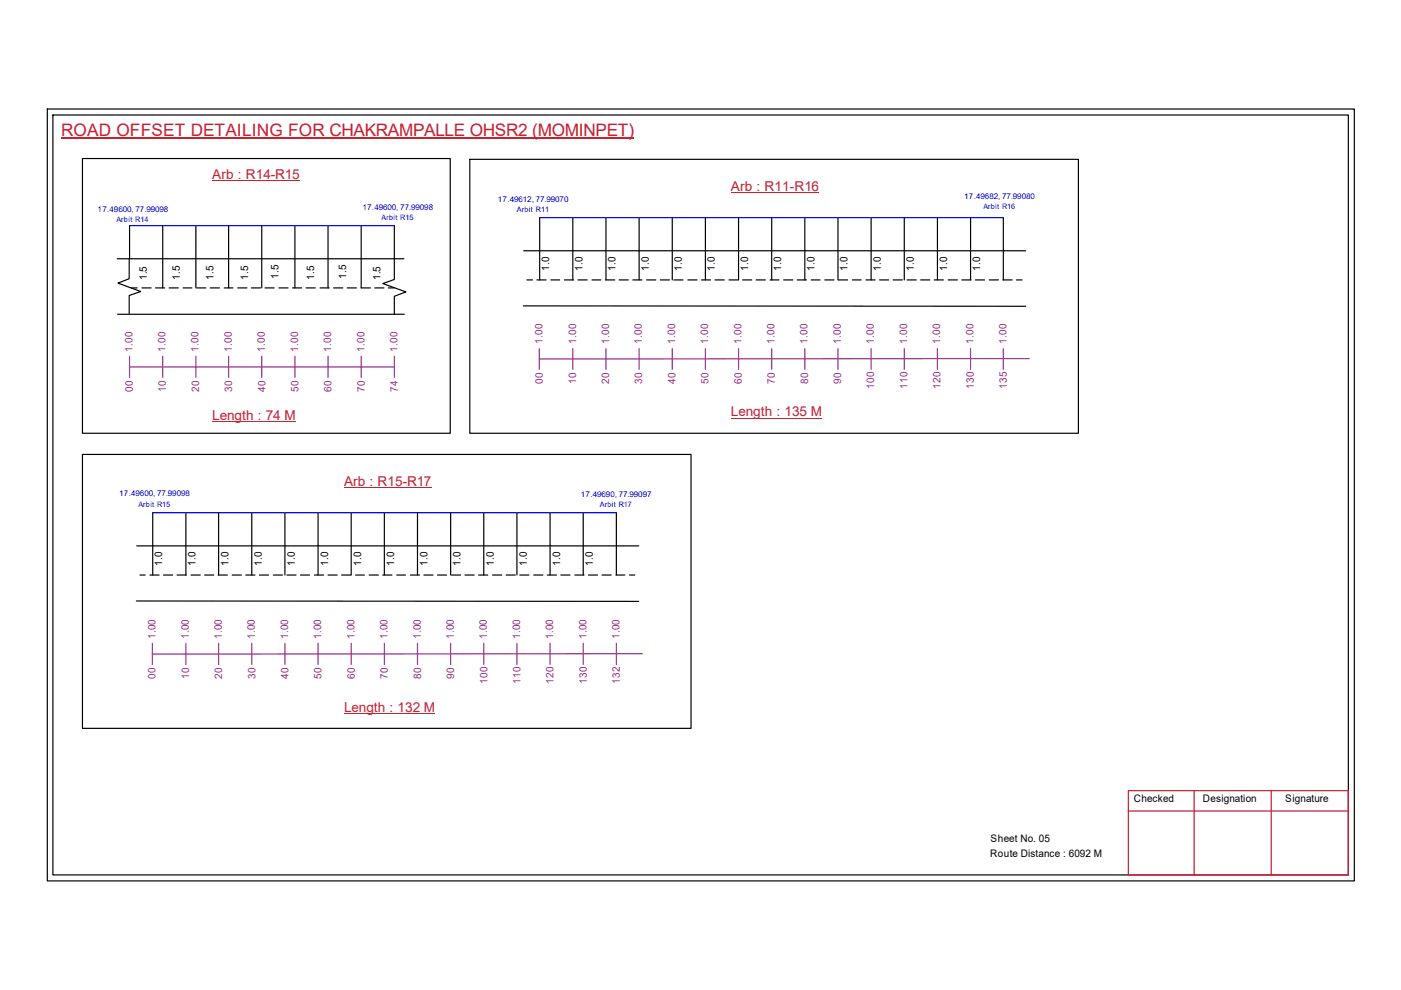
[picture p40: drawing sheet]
<svg xmlns="http://www.w3.org/2000/svg" width="297mm" height="210mm" viewBox="0 0 297 210" stroke-linecap="round" stroke-linejoin="round" font-family="sans-serif">
<defs><g id="words">
<text font-size="3.6" fill="#cd2027" x="13" y="28.9">ROAD OFFSET DETAILING FOR CHAKRAMPALLE OHSR2 (MOMINPET)</text>
<g font-size="2.9" fill="#cd2027">
<text x="45" y="37.9">Arb : R14-R15</text>
<text x="155" y="40.6">Arb : R11-R16</text>
<text x="45" y="89.1">Length : 74 M</text>
<text x="155" y="88.3">Length : 135 M</text>
<text x="72.9" y="103.1">Arb : R15-R17</text>
<text x="72.9" y="150.9">Length : 132 M</text>
</g>
<g font-size="2.2">
<text x="31.1" y="59.4" transform="rotate(-90 31.1 59.4)">1.5</text>
<text x="38.1" y="59.4" transform="rotate(-90 38.1 59.4)">1.5</text>
<text x="45.3" y="59.3" transform="rotate(-90 45.3 59.3)">1.5</text>
<text x="52.6" y="59.3" transform="rotate(-90 52.6 59.3)">1.5</text>
<text x="59.1" y="59.2" transform="rotate(-90 59.1 59.2)">1.5</text>
<text x="66.6" y="59.4" transform="rotate(-90 66.6 59.4)">1.5</text>
<text x="73.4" y="59.2" transform="rotate(-90 73.4 59.2)">1.5</text>
<text x="80.6" y="59.4" transform="rotate(-90 80.6 59.4)">1.5</text>
<text x="116.5" y="57.4" transform="rotate(-90 116.5 57.4)">1.0</text>
<text x="123.5" y="57.4" transform="rotate(-90 123.5 57.4)">1.0</text>
<text x="130.5" y="57.4" transform="rotate(-90 130.5 57.4)">1.0</text>
<text x="137.5" y="57.4" transform="rotate(-90 137.5 57.4)">1.0</text>
<text x="144.6" y="57.4" transform="rotate(-90 144.6 57.4)">1.0</text>
<text x="151.6" y="57.4" transform="rotate(-90 151.6 57.4)">1.0</text>
<text x="158.6" y="57.4" transform="rotate(-90 158.6 57.4)">1.0</text>
<text x="165.6" y="57.4" transform="rotate(-90 165.6 57.4)">1.0</text>
<text x="172.7" y="57.4" transform="rotate(-90 172.7 57.4)">1.0</text>
<text x="179.7" y="57.4" transform="rotate(-90 179.7 57.4)">1.0</text>
<text x="186.7" y="57.4" transform="rotate(-90 186.7 57.4)">1.0</text>
<text x="193.8" y="57.4" transform="rotate(-90 193.8 57.4)">1.0</text>
<text x="200.8" y="57.4" transform="rotate(-90 200.8 57.4)">1.0</text>
<text x="207.8" y="57.4" transform="rotate(-90 207.8 57.4)">1.0</text>
<text x="34.4" y="120" transform="rotate(-90 34.4 120)">1.0</text>
<text x="41.4" y="120" transform="rotate(-90 41.4 120)">1.0</text>
<text x="48.5" y="120" transform="rotate(-90 48.5 120)">1.0</text>
<text x="55.5" y="120" transform="rotate(-90 55.5 120)">1.0</text>
<text x="62.5" y="120" transform="rotate(-90 62.5 120)">1.0</text>
<text x="69.6" y="120" transform="rotate(-90 69.6 120)">1.0</text>
<text x="76.6" y="120" transform="rotate(-90 76.6 120)">1.0</text>
<text x="83.6" y="120" transform="rotate(-90 83.6 120)">1.0</text>
<text x="90.6" y="120" transform="rotate(-90 90.6 120)">1.0</text>
<text x="97.7" y="120" transform="rotate(-90 97.7 120)">1.0</text>
<text x="104.7" y="120" transform="rotate(-90 104.7 120)">1.0</text>
<text x="111.7" y="120" transform="rotate(-90 111.7 120)">1.0</text>
<text x="118.7" y="120" transform="rotate(-90 118.7 120)">1.0</text>
<text x="125.7" y="120" transform="rotate(-90 125.7 120)">1.0</text>
<text x="240.4" y="170.1">Checked</text>
<text x="255.1" y="170.1">Designation</text>
<text x="272.5" y="170.1">Signature</text>
<text x="210" y="178.6">Sheet No. 05</text>
<text x="209.9" y="181.7">Route Distance : 6092 M</text>
</g>
<g font-size="2.2" fill="#93278f">
<text x="28.1" y="74.6" transform="rotate(-90 28.1 74.6)">1.00</text>
<text x="35.1" y="74.6" transform="rotate(-90 35.1 74.6)">1.00</text>
<text x="42.1" y="74.6" transform="rotate(-90 42.1 74.6)">1.00</text>
<text x="49.1" y="74.6" transform="rotate(-90 49.1 74.6)">1.00</text>
<text x="56.2" y="74.6" transform="rotate(-90 56.2 74.6)">1.00</text>
<text x="63.2" y="74.6" transform="rotate(-90 63.2 74.6)">1.00</text>
<text x="70.2" y="74.6" transform="rotate(-90 70.2 74.6)">1.00</text>
<text x="77.3" y="74.6" transform="rotate(-90 77.3 74.6)">1.00</text>
<text x="84.3" y="74.6" transform="rotate(-90 84.3 74.6)">1.00</text>
<text x="115" y="72.9" transform="rotate(-90 115 72.9)">1.00</text>
<text x="122.1" y="72.9" transform="rotate(-90 122.1 72.9)">1.00</text>
<text x="129.2" y="72.9" transform="rotate(-90 129.2 72.9)">1.00</text>
<text x="136.1" y="72.9" transform="rotate(-90 136.1 72.9)">1.00</text>
<text x="143.1" y="72.9" transform="rotate(-90 143.1 72.9)">1.00</text>
<text x="150.2" y="72.9" transform="rotate(-90 150.2 72.9)">1.00</text>
<text x="157.2" y="72.9" transform="rotate(-90 157.2 72.9)">1.00</text>
<text x="164.2" y="72.9" transform="rotate(-90 164.2 72.9)">1.00</text>
<text x="171.2" y="72.9" transform="rotate(-90 171.2 72.9)">1.00</text>
<text x="178.3" y="72.9" transform="rotate(-90 178.3 72.9)">1.00</text>
<text x="185.3" y="72.9" transform="rotate(-90 185.3 72.9)">1.00</text>
<text x="192.3" y="72.9" transform="rotate(-90 192.3 72.9)">1.00</text>
<text x="199.3" y="72.9" transform="rotate(-90 199.3 72.9)">1.00</text>
<text x="206.4" y="72.9" transform="rotate(-90 206.4 72.9)">1.00</text>
<text x="213.4" y="72.9" transform="rotate(-90 213.4 72.9)">1.00</text>
<text x="28.1" y="83.1" transform="rotate(-90 28.1 83.1)">00</text>
<text x="35.2" y="83.1" transform="rotate(-90 35.2 83.1)">10</text>
<text x="42.2" y="83.1" transform="rotate(-90 42.2 83.1)">20</text>
<text x="49.2" y="83.1" transform="rotate(-90 49.2 83.1)">30</text>
<text x="56.3" y="83.1" transform="rotate(-90 56.3 83.1)">40</text>
<text x="63.3" y="83.1" transform="rotate(-90 63.3 83.1)">50</text>
<text x="70.3" y="83.1" transform="rotate(-90 70.3 83.1)">60</text>
<text x="77.3" y="83.1" transform="rotate(-90 77.3 83.1)">70</text>
<text x="84.4" y="83.1" transform="rotate(-90 84.4 83.1)">74</text>
<text x="115.1" y="81.4" transform="rotate(-90 115.1 81.4)">00</text>
<text x="122.1" y="81.4" transform="rotate(-90 122.1 81.4)">10</text>
<text x="129.2" y="81.4" transform="rotate(-90 129.2 81.4)">20</text>
<text x="136.2" y="81.4" transform="rotate(-90 136.2 81.4)">30</text>
<text x="143.2" y="81.4" transform="rotate(-90 143.2 81.4)">40</text>
<text x="150.2" y="81.4" transform="rotate(-90 150.2 81.4)">50</text>
<text x="157.3" y="81.4" transform="rotate(-90 157.3 81.4)">60</text>
<text x="164.3" y="81.4" transform="rotate(-90 164.3 81.4)">70</text>
<text x="171.3" y="81.4" transform="rotate(-90 171.3 81.4)">80</text>
<text x="178.3" y="81.4" transform="rotate(-90 178.3 81.4)">90</text>
<text x="185.4" y="82.4" transform="rotate(-90 185.4 82.4)">100</text>
<text x="192.4" y="82.4" transform="rotate(-90 192.4 82.4)">110</text>
<text x="199.4" y="82.4" transform="rotate(-90 199.4 82.4)">120</text>
<text x="206.5" y="82.4" transform="rotate(-90 206.5 82.4)">130</text>
<text x="213.5" y="82.4" transform="rotate(-90 213.5 82.4)">135</text>
<text x="33" y="135.5" transform="rotate(-90 33 135.5)">1.00</text>
<text x="40" y="135.5" transform="rotate(-90 40 135.5)">1.00</text>
<text x="47" y="135.5" transform="rotate(-90 47 135.5)">1.00</text>
<text x="54.1" y="135.5" transform="rotate(-90 54.1 135.5)">1.00</text>
<text x="61.1" y="135.5" transform="rotate(-90 61.1 135.5)">1.00</text>
<text x="68.1" y="135.5" transform="rotate(-90 68.1 135.5)">1.00</text>
<text x="75.1" y="135.5" transform="rotate(-90 75.1 135.5)">1.00</text>
<text x="82.2" y="135.5" transform="rotate(-90 82.2 135.5)">1.00</text>
<text x="89.2" y="135.5" transform="rotate(-90 89.2 135.5)">1.00</text>
<text x="96.2" y="135.5" transform="rotate(-90 96.2 135.5)">1.00</text>
<text x="103.2" y="135.5" transform="rotate(-90 103.2 135.5)">1.00</text>
<text x="110.3" y="135.5" transform="rotate(-90 110.3 135.5)">1.00</text>
<text x="117.3" y="135.5" transform="rotate(-90 117.3 135.5)">1.00</text>
<text x="124.3" y="135.5" transform="rotate(-90 124.3 135.5)">1.00</text>
<text x="131.4" y="135.5" transform="rotate(-90 131.4 135.5)">1.00</text>
<text x="33" y="143.9" transform="rotate(-90 33 143.9)">00</text>
<text x="40.1" y="143.9" transform="rotate(-90 40.1 143.9)">10</text>
<text x="47.1" y="143.9" transform="rotate(-90 47.1 143.9)">20</text>
<text x="54.1" y="143.9" transform="rotate(-90 54.1 143.9)">30</text>
<text x="61.2" y="143.9" transform="rotate(-90 61.2 143.9)">40</text>
<text x="68.2" y="143.9" transform="rotate(-90 68.2 143.9)">50</text>
<text x="75.2" y="143.9" transform="rotate(-90 75.2 143.9)">60</text>
<text x="82.3" y="143.9" transform="rotate(-90 82.3 143.9)">70</text>
<text x="89.3" y="143.9" transform="rotate(-90 89.3 143.9)">80</text>
<text x="96.3" y="143.9" transform="rotate(-90 96.3 143.9)">90</text>
<text x="103.3" y="144.9" transform="rotate(-90 103.3 144.9)">100</text>
<text x="110.4" y="144.9" transform="rotate(-90 110.4 144.9)">110</text>
<text x="117.4" y="144.9" transform="rotate(-90 117.4 144.9)">120</text>
<text x="124.4" y="144.9" transform="rotate(-90 124.4 144.9)">130</text>
<text x="131.4" y="144.9" transform="rotate(-90 131.4 144.9)">132</text>
</g>
<g font-size="1.7" fill="#00f">
<text x="20.7" y="44.9">17.49600, 77.99098</text>
<text x="76.8" y="44.5">17.49600, 77.99098</text>
<text x="105.5" y="42.8">17.49612, 77.99070</text>
<text x="204.4" y="42.2">17.49682, 77.99080</text>
<text x="25.3" y="105.2">17.49600, 77.99098</text>
<text x="123.1" y="105.4">17.49690, 77.99097</text>
</g>
<g font-size="1.6" fill="#00f">
<text x="24.7" y="47">Arbit R14</text>
<text x="80.9" y="46.6">Arbit R15</text>
<text x="109.6" y="45">Arbit R11</text>
<text x="208.5" y="44.4">Arbit R16</text>
<text x="29.3" y="107.4">Arbit R15</text>
<text x="127.2" y="107.5">Arbit R17</text>
</g>
</g></defs>
<g fill="none" stroke="#000" stroke-width=".25">
<path d="M10 23.1h277.1v163.7h-277.1zM11.2 24.4h274.7v161.1h-274.7zM17.5 33.6h78v58.3h-78zM99.6 33.8h129v58.1h-129zM24.8 54.9h60.8M27.4 54.8v4.3l-2.4 .9 4.8 1.8-2.4 .9v3.8M27.5 47.8v7.1M34.5 47.8v13.2M41.5 47.8v13.2M48.5 47.8v13.2M55.5 47.8v13.2M62.5 47.8v13.2"/>
<path d="M69.6 47.8v13.2M76.6 47.8v13.2h1.9M83.6 47.8v11.5l-2.5 .8 5 1.8-2.5 .9v3.8M111 53.2h106.5M111.7 59.4h1.2M113.8 59.4h2M114.4 46.1v13.3M116.8 59.4h1.9M119.7 59.4h1.9M121.5 46.1v13.3M122.6 59.4h1.9M125.5 59.4h1.9"/>
<path d="M128.4 59.4h1.9M128.5 46.1v13.3M131.3 59.4h1.9M134.2 59.4h1.9M135.5 46.1v13.3M137.1 59.4h2M140 59.4h1.9M142.5 46.1v13.3M142.9 59.4h1.9M145.8 59.4h2M148.7 59.4h2M149.6 46.1v13.3"/>
<path d="M151.6 59.4h1.9M154.6 59.4h1.9M156.6 46.1v13.3M157.4 59.4h2M160.3 59.4h2M163.3 59.4h1.8M163.6 46.1v13.3M166.2 59.4h1.9M169 59.4h2M170.6 46.1v13.3M172 59.4h1.9M174.9 59.4h1.9"/>
<path d="M177.7 46.1v13.3M177.8 59.4h1.9M180.7 59.4h1.9M183.6 59.4h1.9M184.7 46.1v13.3M186.5 59.4h1.9M189.4 59.4h1.9M191.7 46.1v13.3M192.3 59.4h2M195.2 59.4h1.9M198.1 59.4h1.9M198.8 46.1v13.3"/>
<path d="M201 59.4h2M203.9 59.4h2M205.8 46.1v13.3M206.8 59.4h1.9M209.8 59.4h1.9M212.6 59.4h2M212.7 46.1v13.3M215.5 59.4h1.2M24.9 66.6h60.8M27.8 61h1.3M30.1 61h1.9M33 61h1.9"/>
<path d="M35.9 61h1.9M38.8 61h1.9M41.7 61h1.9M44.6 61h1.9M47.5 61h1.9M50.4 61h2M53.3 61h1.9M56.2 61h1.9M59.1 61h2M62 61h2M64.9 61h1.9M67.9 61h1.9"/>
<path d="M70.7 61h2M73.6 61h2M79.5 61h1.9M82.3 61h1.3M111 64.9h106.5M17.5 96.4h129v58h-129zM29 115.7h106.4M32.4 108.7v13.2M39.4 108.7v13.2M46.4 108.7v13.2M53.4 108.7v13.2M60.4 108.7v13.2"/>
<path d="M67.4 108.7v13.2M74.5 108.7v13.2M81.5 108.7v13.2M88.5 108.7v13.2M95.5 108.7v13.2M102.6 108.7v13.2M109.6 108.7v13.2M116.6 108.7v13.2M123.7 108.7v13.2M130.7 108.7v13.2M28.9 127.4l106.5 .1M29.7 121.9h1.1"/>
<path d="M31.8 121.9h1.9M34.7 121.9h1.9M37.5 121.9h2M40.5 121.9h2M43.4 121.9h1.9M46.3 121.9h1.9M49.2 121.9h2M52.1 121.9h2M55 121.9h1.9M58 121.9h1.9M60.8 121.9h2M63.7 121.9h2"/>
<path d="M66.7 121.9h1.9M69.6 121.9h1.9M72.4 121.9h2M75.4 121.9h1.9M78.3 121.9h1.9M81.1 121.9h2M84.1 121.9h1.9M87 121.9h1.9M89.9 121.9h1.9M92.7 121.9h2M95.7 121.9h2M98.6 121.9h1.9"/>
<path d="M101.5 121.9h1.9M104.4 121.9h2M107.3 121.9h2M110.2 121.9h1.9M113.2 121.9h1.9M116 121.9h2M118.9 121.9h2M121.9 121.9h1.9M124.8 121.9h1.9M127.6 121.9h2M130.6 121.9h1.9M133.5 121.9h1.1"/>
</g>
<path d="M239.2 167.6h46.7v17.9h-46.7zM239.2 172h46.7M253.2 167.6v17.9M269.5 167.6v17.9" fill="none" stroke="#cc1f26" stroke-width=".25"/>
<path d="M13 29.3h121.4" fill="none" stroke="#cd2027" stroke-width=".25"/>
<path d="M27.5 47.8h56.1M114.4 46.1h98.3M32.4 108.7h98.3" fill="none" stroke="#00f" stroke-width=".25"/>
<g fill="none" stroke="#93278f" stroke-width=".25">
<path d="M27.5 77.8h56.1M27.5 75.5v4.5M34.5 75.5v4.5M41.5 75.5v4.5M48.5 75.5v4.5M55.5 75.5v4.5M62.5 75.5v4.5M69.6 75.5v4.5M76.6 75.5v4.5M83.6 75.5v4.5M114.3 73.9v4.4M121.5 73.9v4.4"/>
<path d="M128.5 73.9v4.4M135.5 73.9v4.4M142.5 73.9v4.4M149.6 73.9v4.4M156.6 73.9v4.4M163.6 73.9v4.4M170.6 73.9v4.4M177.7 73.9v4.4M184.7 73.9v4.4M191.7 73.9v4.4M198.8 73.9v4.4M205.8 73.9v4.4"/>
<path d="M212.7 73.9v4.4M218.2 76l-103.9 .1M32.3 136.4v4.5M39.4 136.4v4.5M46.4 136.4v4.5M53.4 136.4v4.5M60.4 136.4v4.5M67.4 136.4v4.5M74.5 136.4v4.5M81.5 136.4v4.5M88.5 136.4v4.5M95.5 136.4v4.5"/>
<path d="M102.6 136.4v4.5M109.6 136.4v4.5M116.6 136.4v4.5M123.7 136.4v4.5M130.7 136.4v4.5M136.2 138.6l-103.9 .1"/>
</g>
<path d="M45 38.3h18.5M155 40.9h18.6M45 89.4h17.6M155 88.6h19.2M72.9 103.5h18.5M72.9 151.2h19.3" fill="none" stroke="#cd2027" stroke-width=".21"/>
<use href="#words"/>
</svg>
